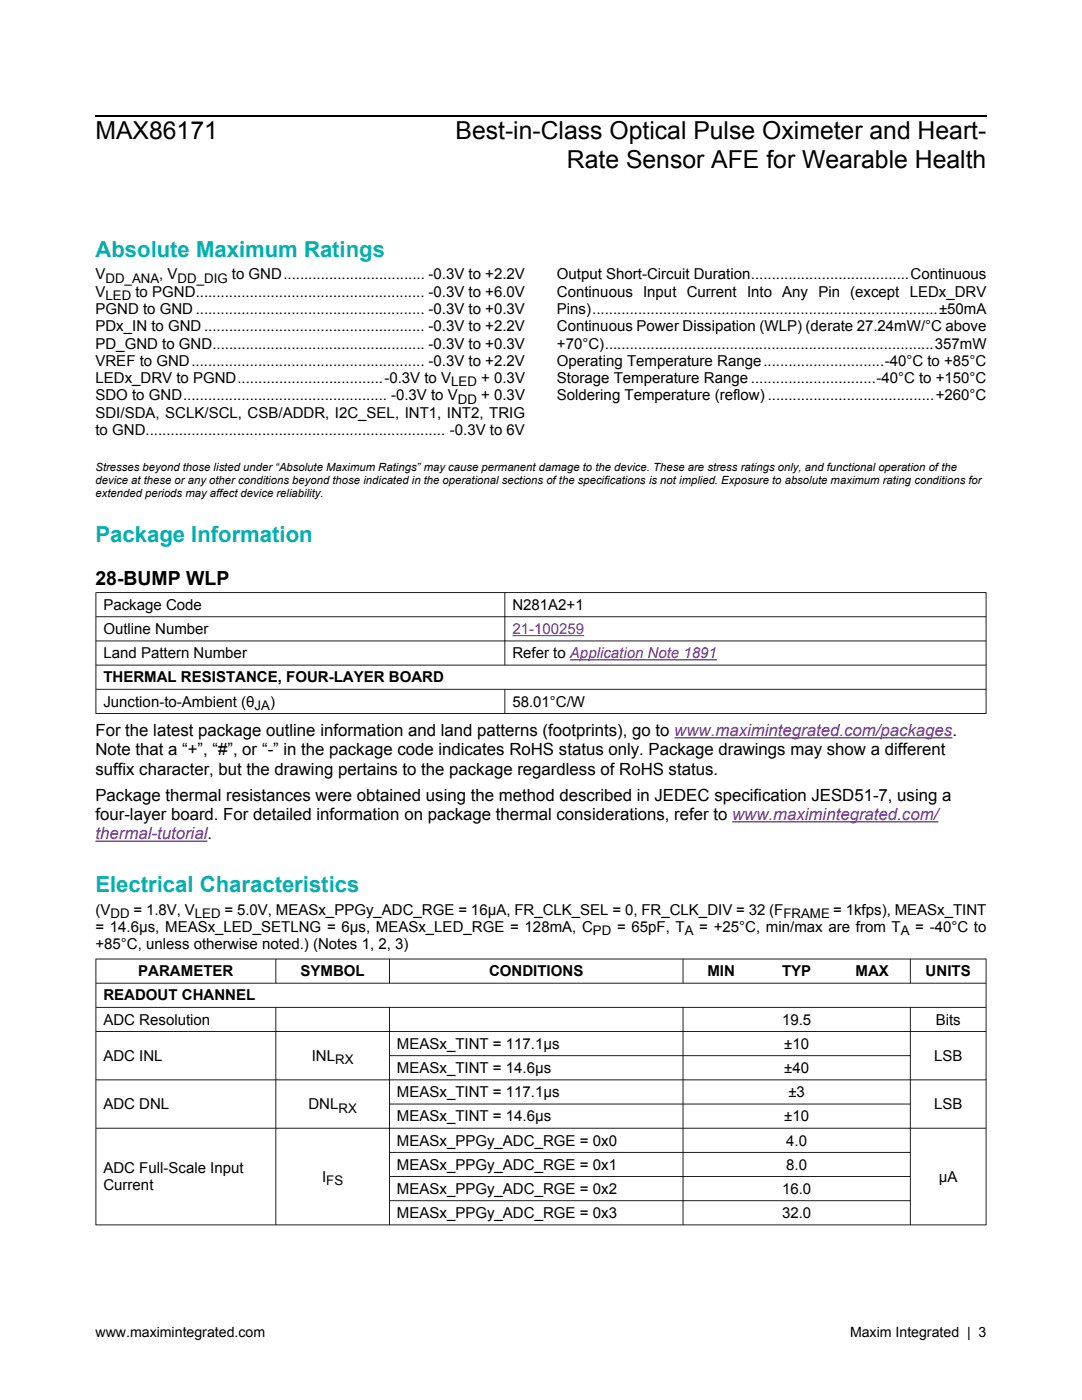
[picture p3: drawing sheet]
<svg xmlns="http://www.w3.org/2000/svg" width="216mm" height="279mm" viewBox="0 0 216 279" stroke-linecap="round" stroke-linejoin="round" font-family="sans-serif">
<defs><g id="words">
<g font-size="4.9">
<text x="19" y="27.8">MAX86171</text>
<text x="90.9" y="27.8">Best-in-Class Optical Pulse Oximeter and Heart-</text>
<text x="113.1" y="33.5">Rate Sensor AFE for Wearable Health</text>
</g>
<g font-size="4.4" fill="#00b1b0">
<text x="19" y="51.3">Absolute Maximum Ratings</text>
<text x="19" y="108.2">Package Information</text>
<text x="19" y="178.1">Electrical Characteristics</text>
</g>
<text font-size="3.9" x="19" y="116.7">28-BUMP WLP</text>
<g font-size="3.4">
<text x="19" y="146.9">For the latest package outline information and land patterns (footprints), go to www.maximintegrated.com/packages.</text>
<text x="19" y="150.8">Note that a “+”, “#”, or “-” in the package code indicates RoHS status only. Package drawings may show a different</text>
<text x="19" y="154.6">suffix character, but the drawing pertains to the package regardless of RoHS status.</text>
<text x="19" y="159.8">Package thermal resistances were obtained using the method described in JEDEC specification JESD51-7, using a</text>
<text x="19" y="163.7">four-layer board. For detailed information on package thermal considerations, refer to www.maximintegrated.com/</text>
</g>
<text font-size="3.4" fill="#6e298d" x="19" y="167.5">thermal-tutorial.</text>
<g font-size="3">
<text x="19" y="55.8">V</text>
<text x="19" y="59.2">V</text>
<text x="111.1" y="55.8">Output Short-Circuit Duration......................................Continuous</text>
<text x="111.1" y="59.2">Continuous Input Current Into Any Pin (except LEDx_DRV</text>
<text x="19" y="62.7">PGND to GND ....................................................... -0.3V to +0.3V</text>
<text x="111.1" y="62.7">Pins)...................................................................................±50mA</text>
<text x="19" y="66.1">PDx_IN to GND ..................................................... -0.3V to +2.2V</text>
<text x="19" y="69.6">PD_GND to GND................................................... -0.3V to +0.3V</text>
<text x="111.1" y="66.1">Continuous Power Dissipation (WLP) (derate 27.24mW/°C above</text>
<text x="111.1" y="69.6">+70°C)...............................................................................357mW</text>
<text x="19" y="73">VREF to GND........................................................ -0.3V to +2.2V</text>
<text x="19" y="76.5">LEDx_DRV to PGND...................................-0.3V to V</text>
<text x="111.1" y="73">Operating Temperature Range.............................-40°C to +85°C</text>
<text x="111.1" y="76.5">Storage Temperature Range ..............................-40°C to +150°C</text>
<text x="19" y="79.9">SDO to GND................................................. -0.3V to V</text>
<text x="19" y="83.4">SDI/SDA, SCLK/SCL, CSB/ADDR, I2C_SEL, INT1, INT2, TRIG</text>
<text x="111.1" y="79.9">Soldering Temperature (reflow) ........................................+260°C</text>
<text x="19" y="86.8">to GND........................................................................ -0.3V to 6V</text>
<text x="20.6" y="121.7">Package Code</text>
<text x="102.2" y="121.7">N281A2+1</text>
<text x="20.6" y="126.5">Outline Number</text>
<text x="20.6" y="131.4">Land Pattern Number</text>
<text x="102.2" y="131.4">Refer to Application Note 1891</text>
<text x="20.6" y="136.2">THERMAL RESISTANCE, FOUR-LAYER BOARD</text>
<text x="20.6" y="141">Junction-to-Ambient (θ</text>
<text x="102.2" y="141">58.01°C/W</text>
<text x="19" y="182.5">(V</text>
<text x="19" y="186">= 14.6μs, MEASx_LED_SETLNG = 6μs, MEASx_LED_RGE = 128mA, C</text>
<text x="19" y="189.4">+85°C, unless otherwise noted.) (Notes 1, 2, 3)</text>
<text x="27.6" y="194.8">PARAMETER</text>
<text x="60" y="194.8">SYMBOL</text>
<text x="97.6" y="194.8">CONDITIONS</text>
<text x="141.1" y="194.8">MIN</text>
<text x="156.1" y="194.8">TYP</text>
<text x="170.7" y="194.8">MAX</text>
<text x="184.7" y="194.8">UNITS</text>
<text x="20.6" y="199.7">READOUT CHANNEL</text>
<text x="20.6" y="204.5">ADC Resolution</text>
<text x="79.2" y="209.3">MEASx_TINT = 117.1μs</text>
<text x="156.1" y="204.5">19.5</text>
<text x="156.5" y="209.3">±10</text>
<text x="186.7" y="204.5">Bits</text>
<text x="20.6" y="211.7">ADC INL</text>
<text x="62.2" y="211.7">INL</text>
<text x="79.2" y="214.1">MEASx_TINT = 14.6μs</text>
<text x="156.5" y="214.1">±40</text>
<text x="186.4" y="211.7">LSB</text>
<text x="20.6" y="221.4">ADC DNL</text>
<text x="61.5" y="221.4">DNL</text>
<text x="79.2" y="219">MEASx_TINT = 117.1μs</text>
<text x="157.3" y="219">±3</text>
<text x="186.4" y="221.4">LSB</text>
<text x="79.2" y="223.8">MEASx_TINT = 14.6μs</text>
<text x="156.5" y="223.8">±10</text>
<text x="79.2" y="228.6">MEASx_PPGy_ADC_RGE = 0x0</text>
<text x="79.2" y="233.4">MEASx_PPGy_ADC_RGE = 0x1</text>
<text x="156.9" y="228.6">4.0</text>
<text x="156.9" y="233.4">8.0</text>
<text x="20.6" y="234.1">ADC Full-Scale Input</text>
<text x="20.6" y="237.6">Current</text>
<text x="64.3" y="235.8">I</text>
<text x="79.2" y="238.3">MEASx_PPGy_ADC_RGE = 0x2</text>
<text x="156.1" y="238.3">16.0</text>
<text x="187.3" y="235.8">μA</text>
<text x="79.2" y="243.1">MEASx_PPGy_ADC_RGE = 0x3</text>
<text x="156.1" y="243.1">32.0</text>
</g>
<text font-size="3" fill="#6e298d" x="102.2" y="126.5">21-100259</text>
<g font-size="2.8">
<text x="19" y="266.8">www.maximintegrated.com</text>
<text x="169.6" y="266.8">Maxim Integrated | 3</text>
</g>
<g font-size="2.6">
<text x="21.1" y="56.4">DD_ANA, VDD_DIG to GND.................................. -0.3V to +2.2V</text>
<text x="21.1" y="59.9">LED to PGND....................................................... -0.3V to +6.0V</text>
<text x="90" y="77.1">LED + 0.3V</text>
<text x="91.4" y="80.6">DD + 0.3V</text>
<text x="50.8" y="141.7">JA)</text>
<text x="22" y="183.2">DD = 1.8V, VLED = 5.0V, MEASx_PPGy_ADC_RGE = 16μA, FR_CLK_SEL = 0, FR_CLK_DIV = 32 (FFRAME = 1kfps), MEASx_TINT</text>
<text x="118.3" y="186.6">PD = 65pF, TA = +25°C, min/max are from TA = -40°C to</text>
<text x="66.9" y="212.4">RX</text>
<text x="67.5" y="222">RX</text>
<text x="65.1" y="236.5">FS</text>
</g>
<g font-size="2.3">
<text x="19" y="94.1">Stresses beyond those listed under “Absolute Maximum Ratings” may cause permanent damage to the device. These are stress ratings only, and functional operation of the</text>
<text x="19" y="96.7">device at these or any other conditions beyond those indicated in the operational sections of the specifications is not implied. Exposure to absolute maximum rating conditions for</text>
<text x="19" y="99.3">extended periods may affect device reliability.</text>
</g>
</g></defs>
<g fill="none" stroke="#000" stroke-width=".2">
<path d="M100.7 118.2v14.6M19 123.1h177.8M19 127.9h177.8M19 132.7h177.8M19 137.6h177.8M100.7 137.5v5M19 196.2h177.8M55 191.3v5M77.7 191.3v5M136.3 191.3v5M181.6 191.3v5M19 201h177.8"/>
<path d="M19 205.9h177.8M19 215.5h177.8M55 201v43.5M77.6 210.7h104.1M77.7 201v43.5M136.3 201v43.5M181.6 201v43.5M19 225.2h177.8M77.6 220.3h104.1M77.6 230h104.1M77.6 234.8h104.1M77.6 239.6h104.1"/>
</g>
<path d="M19 118.2h177.8v24.3h-177.8l.2-.2h177.5v-23.9h-177.5v23.9l-.2 .2zM19 191.3h177.8v53.2h-177.8l.2-.1h177.5v-52.9h-177.5v52.9l-.2 .1z" fill="#000"/>
<path d="M102.2 126.9h14.4M113.7 131.7h29.4" fill="none" stroke="#6e298d" stroke-width=".22"/>
<path d="M134.6 147.3h55.5M19 167.9h22.4M146.1 164h41.2" fill="none" stroke="#6e298d" stroke-width=".25"/>
<path d="M19 23.1h177.8" fill="none" stroke="#000" stroke-width=".26"/>
<use href="#words"/>
</svg>
